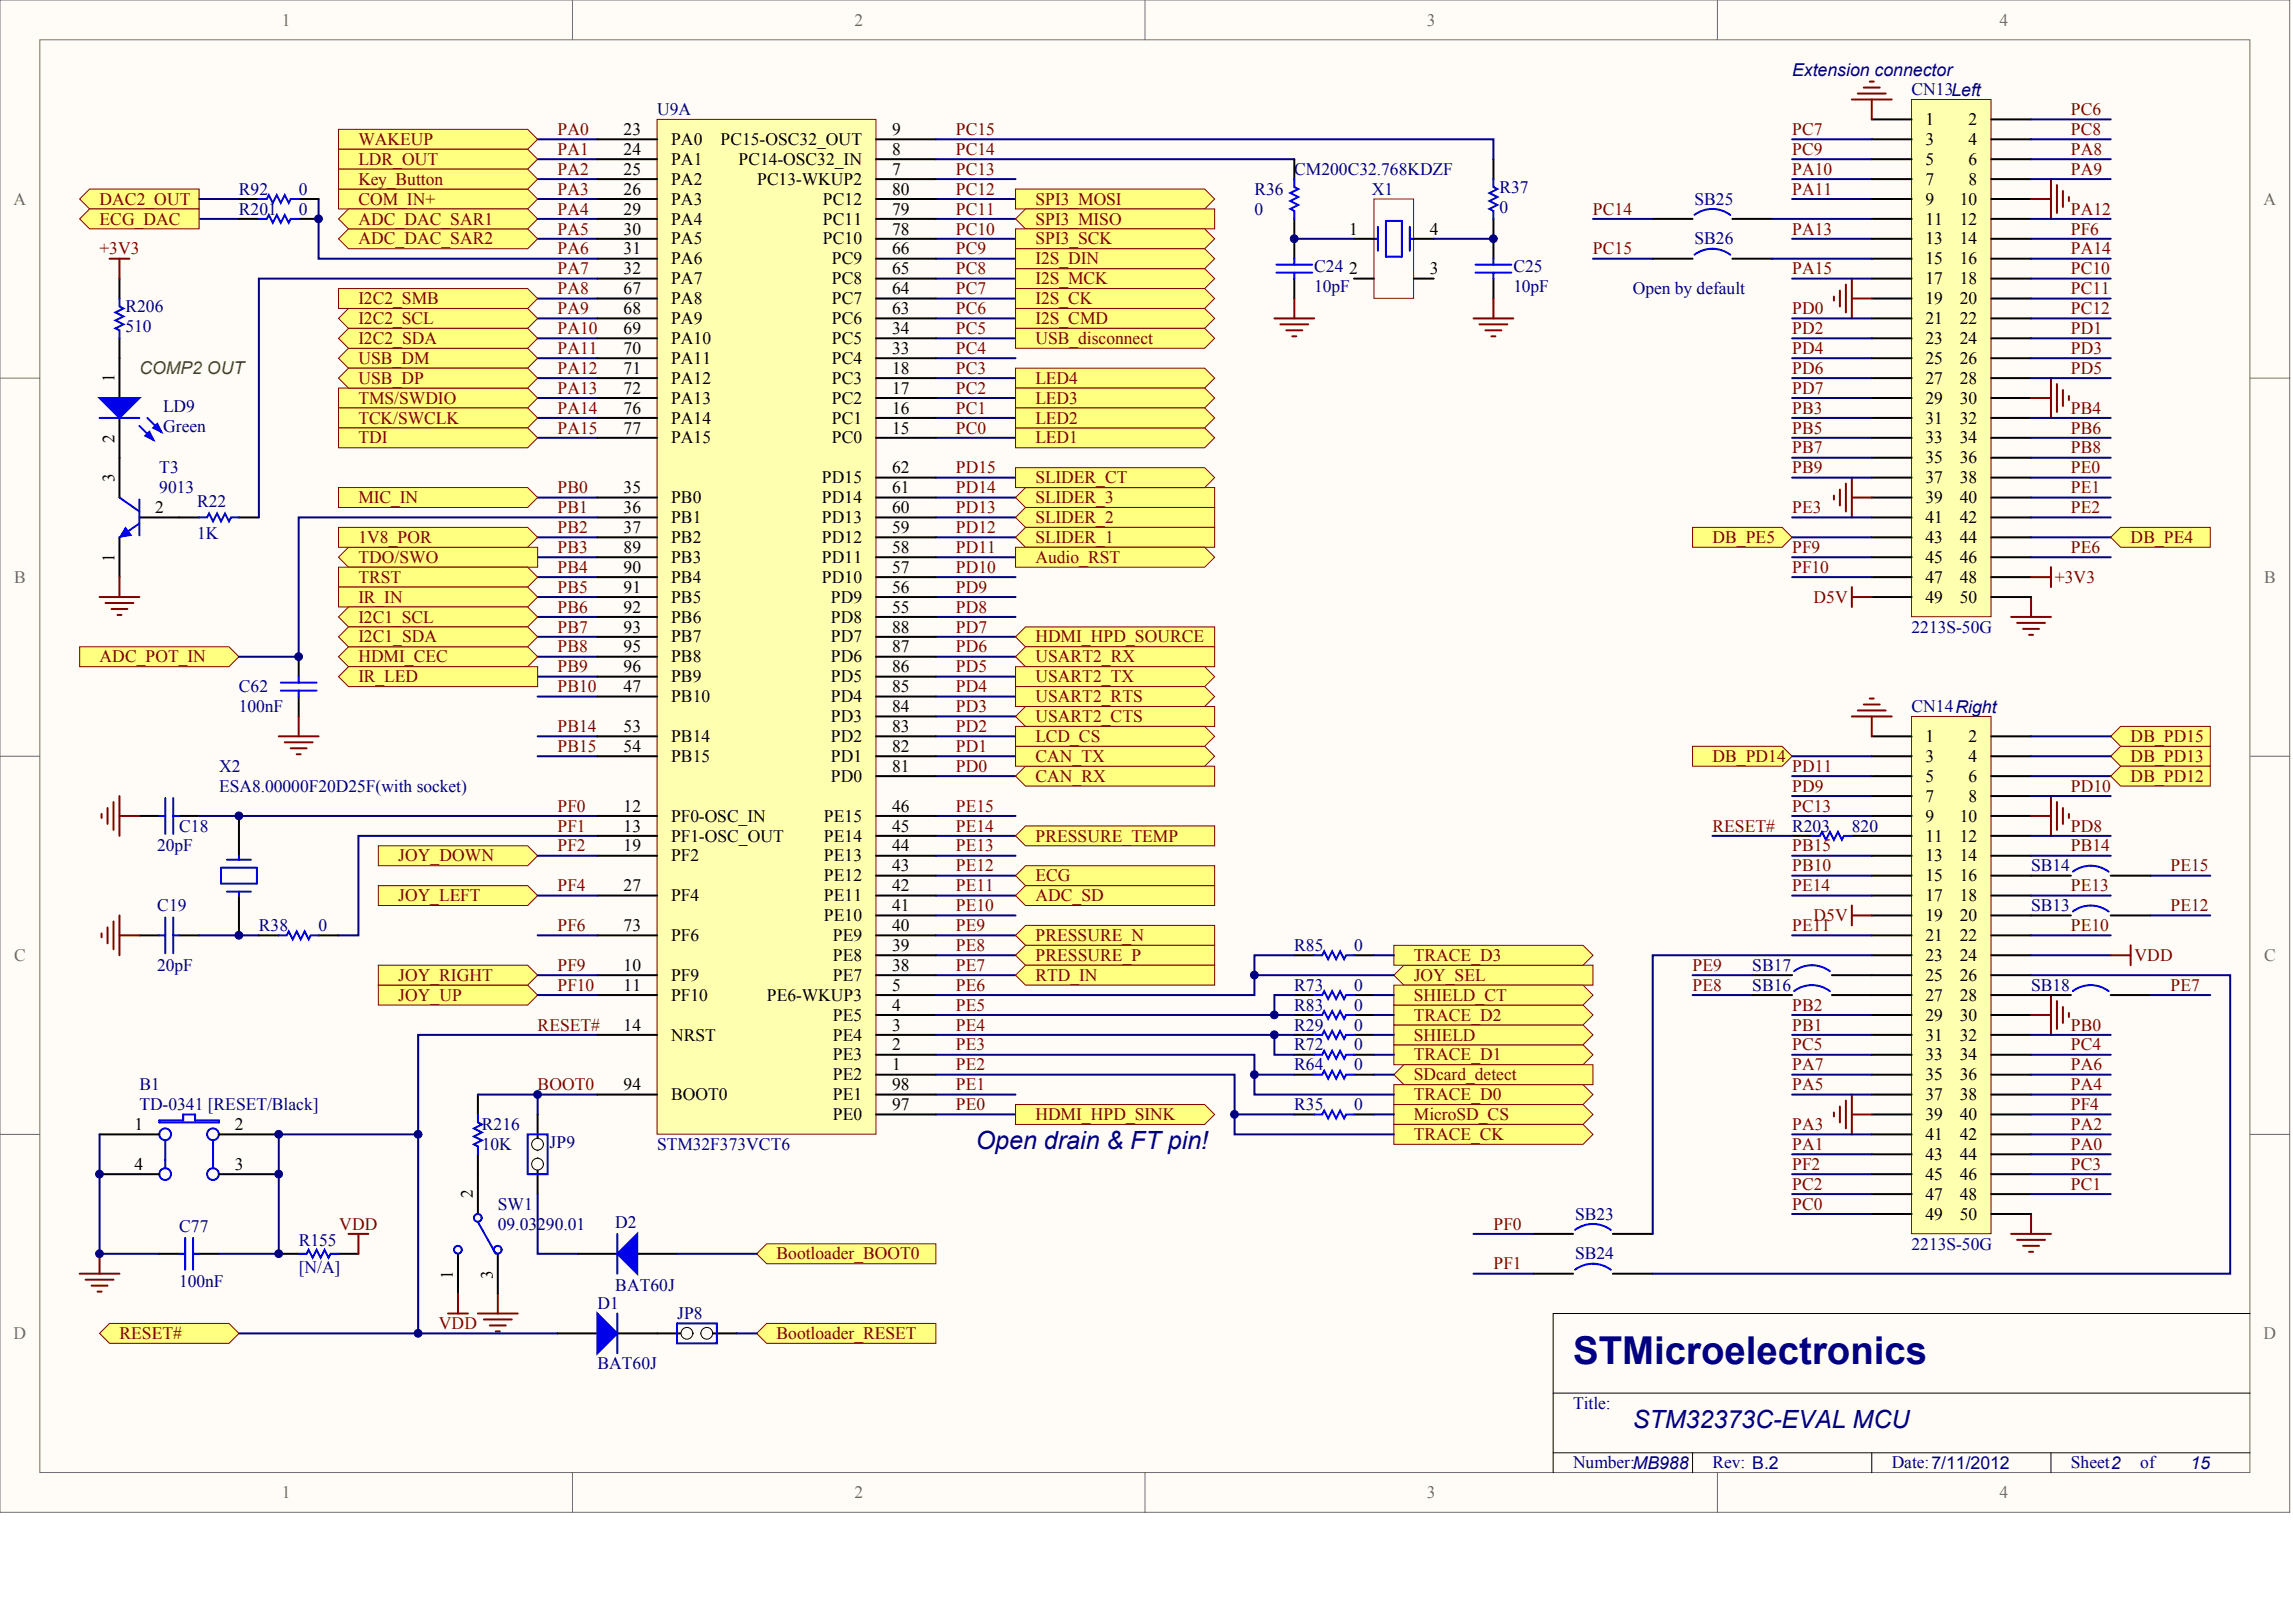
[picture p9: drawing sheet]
<svg xmlns="http://www.w3.org/2000/svg" width="840mm" height="594mm" viewBox="0 0 840 594" stroke-linecap="round" stroke-linejoin="round" font-family="sans-serif">
<defs><g id="words">
<text font-size="14.1" fill="#000080" x="576" y="499.3">STMicroelectronics</text>
<g font-size="9.2" fill="#000080">
<text x="357.3" y="420.6">Open drain &amp; FT pin!</text>
<text x="597.9" y="522.6">STM32373C-EVAL MCU</text>
</g>
<g font-size="6.5" fill="#000080">
<text x="656.2" y="27.7">Extension connector</text>
<text x="802" y="537.7">15</text>
</g>
<text font-size="6.5" fill="#00bf00" x="51" y="137">COMP2 OUT</text>
<g font-size="6.4" fill="#716f64">
<text x="103.2" y="9.3">1</text>
<text x="312.9" y="9.3">2</text>
<text x="522.5" y="9.3">3</text>
<text x="732.1" y="9.3">4</text>
<text x="5" y="74.9">A</text>
<text x="828.9" y="74.9">A</text>
<text x="5.2" y="213.3">B</text>
<text x="829.1" y="213.3">B</text>
<text x="5.2" y="351.7">C</text>
<text x="829.1" y="351.7">C</text>
<text x="5" y="490.1">D</text>
<text x="828.9" y="490.1">D</text>
<text x="103.2" y="548.4">1</text>
<text x="312.9" y="548.4">2</text>
<text x="522.5" y="548.4">3</text>
<text x="732.1" y="548.4">4</text>
</g>
<g font-size="6.4" fill="#000080">
<text x="699.9" y="34.8">CN13Left</text>
<text x="240.6" y="42.1">U9A</text>
<text x="473.9" y="64">CM200C32.768KDZF</text>
<text x="87.5" y="71.3">R92</text>
<text x="109.4" y="71.3">0</text>
<text x="459.3" y="71.3">R36</text>
<text x="502.4" y="71.3">X1</text>
<text x="549" y="70.5">R37</text>
<text x="549" y="77.8">0</text>
<text x="620.5" y="74.9">SB25</text>
<text x="87.5" y="78.6">R201</text>
<text x="109.4" y="78.6">0</text>
<text x="459.3" y="78.6">0</text>
<text x="620.5" y="89.5">SB26</text>
<text x="481.2" y="99.7">C24</text>
<text x="554.1" y="99.7">C25</text>
<text x="481.2" y="107">10pF</text>
<text x="554.1" y="107">10pF</text>
<text x="597.9" y="107.7">Open by default</text>
<text x="45.9" y="114.2">R206</text>
<text x="45.9" y="121.5">510</text>
<text x="59.8" y="150.7">LD9</text>
<text x="59.8" y="158">Green</text>
<text x="58.3" y="173.3">T3</text>
<text x="58.3" y="180.5">9013</text>
<text x="72.2" y="185.6">R22</text>
<text x="72.2" y="197.3">1K</text>
<text x="699.9" y="231.5">2213S-50G</text>
<text x="87.5" y="253.4">C62</text>
<text x="87.5" y="260.7">100nF</text>
<text x="699.9" y="260.7">CN14Right</text>
<text x="80.2" y="282.5">X2</text>
<text x="80.2" y="289.8">ESA8.00000F20D25F(with socket)</text>
<text x="65.6" y="304.4">C18</text>
<text x="656.2" y="304.4">R203</text>
<text x="678.1" y="304.4">820</text>
<text x="57.6" y="311.7">20pF</text>
<text x="743.7" y="319">SB14</text>
<text x="57.6" y="333.5">C19</text>
<text x="743.7" y="333.5">SB13</text>
<text x="94.8" y="340.8">R38</text>
<text x="116.7" y="340.8">0</text>
<text x="473.9" y="348.1">R85</text>
<text x="495.8" y="348.1">0</text>
<text x="57.6" y="355.4">20pF</text>
<text x="641.6" y="355.4">SB17</text>
<text x="473.9" y="362.7">R73</text>
<text x="495.8" y="362.7">0</text>
<text x="641.6" y="362.7">SB16</text>
<text x="743.7" y="362.7">SB18</text>
<text x="473.9" y="369.9">R83</text>
<text x="495.8" y="369.9">0</text>
<text x="473.9" y="377.2">R29</text>
<text x="495.8" y="377.2">0</text>
<text x="473.9" y="384.5">R72</text>
<text x="495.8" y="384.5">0</text>
<text x="473.9" y="391.8">R64</text>
<text x="495.8" y="391.8">0</text>
<text x="51" y="399.1">B1</text>
<text x="51" y="406.4">TD-0341 [RESET/Black]</text>
<text x="473.9" y="406.4">R35</text>
<text x="495.8" y="406.4">0</text>
<text x="176.4" y="413.7">R216</text>
<text x="176.4" y="420.9">10K</text>
<text x="201.2" y="420.2">JP9</text>
<text x="240.6" y="420.9">STM32F373VCT6</text>
<text x="182.3" y="442.8">SW1</text>
<text x="225.3" y="449.4">D2</text>
<text x="576.7" y="446.4">SB23</text>
<text x="65.6" y="450.8">C77</text>
<text x="109.4" y="455.9">R155</text>
<text x="182.3" y="450.1">09.03290.01</text>
<text x="576.7" y="461">SB24</text>
<text x="699.9" y="457.4">2213S-50G</text>
<text x="109.4" y="466.1">[N/A]</text>
<text x="65.6" y="471.2">100nF</text>
<text x="225.3" y="472.7">BAT60J</text>
<text x="218.7" y="479.2">D1</text>
<text x="247.9" y="482.9">JP8</text>
<text x="218.7" y="501.1">BAT60J</text>
<text x="576" y="515.6">Title:</text>
<text x="576" y="537.5">Number:MB988</text>
<text x="627" y="537.5">Rev: B.2</text>
<text x="692.7" y="537.5">Date:7/11/2012</text>
<text x="758.3" y="537.5">Sheet2</text>
<text x="783.7" y="537.5">of</text>
</g>
<g font-size="6.4">
<text x="705.1" y="45.8">1</text>
<text x="720.8" y="45.8">2</text>
<text x="228.4" y="49.4">23</text>
<text x="245.7" y="53.1">PA0</text>
<text x="263.9" y="53.1">PC15-OSC32_OUT</text>
<text x="326.6" y="49.4">9</text>
<text x="705.1" y="53.1">3</text>
<text x="720.8" y="53.1">4</text>
<text x="228.4" y="56.7">24</text>
<text x="326.6" y="56.7">8</text>
<text x="228.4" y="64">25</text>
<text x="245.7" y="60.3">PA1</text>
<text x="270.4" y="60.3">PC14-OSC32_IN</text>
<text x="326.6" y="64">7</text>
<text x="705.1" y="60.3">5</text>
<text x="720.8" y="60.3">6</text>
<text x="228.4" y="71.3">26</text>
<text x="245.7" y="67.6">PA2</text>
<text x="277.2" y="67.6">PC13-WKUP2</text>
<text x="326.6" y="71.3">80</text>
<text x="705.1" y="67.6">7</text>
<text x="720.8" y="67.6">8</text>
<text x="245.7" y="74.9">PA3</text>
<text x="301.3" y="74.9">PC12</text>
<text x="705.1" y="74.9">9</text>
<text x="717.6" y="74.9">10</text>
<text x="228.4" y="78.6">29</text>
<text x="245.7" y="82.2">PA4</text>
<text x="301.3" y="82.2">PC11</text>
<text x="326.6" y="78.6">79</text>
<text x="705.1" y="82.2">11</text>
<text x="717.6" y="82.2">12</text>
<text x="228.4" y="85.8">30</text>
<text x="245.7" y="89.5">PA5</text>
<text x="301.3" y="89.5">PC10</text>
<text x="326.6" y="85.8">78</text>
<text x="494" y="85.8">1</text>
<text x="523.5" y="85.8">4</text>
<text x="705.1" y="89.5">13</text>
<text x="717.6" y="89.5">14</text>
<text x="228.4" y="93.1">31</text>
<text x="326.6" y="93.1">66</text>
<text x="228.4" y="100.4">32</text>
<text x="245.7" y="96.8">PA6</text>
<text x="304.6" y="96.8">PC9</text>
<text x="326.6" y="100.4">65</text>
<text x="494" y="100.4">2</text>
<text x="523.5" y="100.4">3</text>
<text x="705.1" y="96.8">15</text>
<text x="717.6" y="96.8">16</text>
<text x="228.4" y="107.7">67</text>
<text x="245.7" y="104.1">PA7</text>
<text x="304.6" y="104.1">PC8</text>
<text x="326.6" y="107.7">64</text>
<text x="705.1" y="104.1">17</text>
<text x="717.6" y="104.1">18</text>
<text x="245.7" y="111.3">PA8</text>
<text x="304.6" y="111.3">PC7</text>
<text x="705.1" y="111.3">19</text>
<text x="717.6" y="111.3">20</text>
<text x="228.4" y="115">68</text>
<text x="245.7" y="118.6">PA9</text>
<text x="304.6" y="118.6">PC6</text>
<text x="326.6" y="115">63</text>
<text x="705.1" y="118.6">21</text>
<text x="717.6" y="118.6">22</text>
<text x="228.4" y="122.3">69</text>
<text x="245.7" y="125.9">PA10</text>
<text x="304.6" y="125.9">PC5</text>
<text x="326.6" y="122.3">34</text>
<text x="705.1" y="125.9">23</text>
<text x="717.6" y="125.9">24</text>
<text x="228.4" y="129.5">70</text>
<text x="326.6" y="129.5">33</text>
<text x="228.4" y="136.8">71</text>
<text x="245.7" y="133.2">PA11</text>
<text x="304.6" y="133.2">PC4</text>
<text x="326.6" y="136.8">18</text>
<text x="705.1" y="133.2">25</text>
<text x="717.6" y="133.2">26</text>
<text x="245.7" y="140.5">PA12</text>
<text x="304.6" y="140.5">PC3</text>
<text x="705.1" y="140.5">27</text>
<text x="717.6" y="140.5">28</text>
<text x="228.4" y="144.1">72</text>
<text x="245.7" y="147.8">PA13</text>
<text x="304.6" y="147.8">PC2</text>
<text x="326.6" y="144.1">17</text>
<text x="705.1" y="147.8">29</text>
<text x="717.6" y="147.8">30</text>
<text x="228.4" y="151.4">76</text>
<text x="245.7" y="155">PA14</text>
<text x="304.6" y="155">PC1</text>
<text x="326.6" y="151.4">16</text>
<text x="705.1" y="155">31</text>
<text x="717.6" y="155">32</text>
<text x="228.4" y="158.7">77</text>
<text x="326.6" y="158.7">15</text>
<text x="245.7" y="162.3">PA15</text>
<text x="304.6" y="162.3">PC0</text>
<text x="705.1" y="162.3">33</text>
<text x="717.6" y="162.3">34</text>
<text x="326.6" y="173.3">62</text>
<text x="705.1" y="169.6">35</text>
<text x="717.6" y="169.6">36</text>
<text x="301" y="176.9">PD15</text>
<text x="705.1" y="176.9">37</text>
<text x="717.6" y="176.9">38</text>
<text x="228.4" y="180.5">35</text>
<text x="245.7" y="184.2">PB0</text>
<text x="301" y="184.2">PD14</text>
<text x="326.6" y="180.5">61</text>
<text x="705.1" y="184.2">39</text>
<text x="717.6" y="184.2">40</text>
<text x="56.9" y="187.8">2</text>
<text x="228.4" y="187.8">36</text>
<text x="245.7" y="191.5">PB1</text>
<text x="301" y="191.5">PD13</text>
<text x="326.6" y="187.8">60</text>
<text x="705.1" y="191.5">41</text>
<text x="717.6" y="191.5">42</text>
<text x="228.4" y="195.1">37</text>
<text x="326.6" y="195.1">59</text>
<text x="228.4" y="202.4">89</text>
<text x="245.7" y="198.8">PB2</text>
<text x="301" y="198.8">PD12</text>
<text x="326.6" y="202.4">58</text>
<text x="705.1" y="198.8">43</text>
<text x="717.6" y="198.8">44</text>
<text x="228.4" y="209.7">90</text>
<text x="245.7" y="206">PB3</text>
<text x="301" y="206">PD11</text>
<text x="326.6" y="209.7">57</text>
<text x="705.1" y="206">45</text>
<text x="717.6" y="206">46</text>
<text x="245.7" y="213.3">PB4</text>
<text x="301" y="213.3">PD10</text>
<text x="705.1" y="213.3">47</text>
<text x="717.6" y="213.3">48</text>
<text x="228.4" y="217">91</text>
<text x="245.7" y="220.6">PB5</text>
<text x="304.2" y="220.6">PD9</text>
<text x="326.6" y="217">56</text>
<text x="705.1" y="220.6">49</text>
<text x="717.6" y="220.6">50</text>
<text x="228.4" y="224.3">92</text>
<text x="245.7" y="227.9">PB6</text>
<text x="304.2" y="227.9">PD8</text>
<text x="326.6" y="224.3">55</text>
<text x="228.4" y="231.5">93</text>
<text x="326.6" y="231.5">88</text>
<text x="228.4" y="238.8">95</text>
<text x="245.7" y="235.2">PB7</text>
<text x="304.2" y="235.2">PD7</text>
<text x="326.6" y="238.8">87</text>
<text x="245.7" y="242.5">PB8</text>
<text x="304.2" y="242.5">PD6</text>
<text x="228.4" y="246.1">96</text>
<text x="245.7" y="249.7">PB9</text>
<text x="304.2" y="249.7">PD5</text>
<text x="326.6" y="246.1">86</text>
<text x="228.4" y="253.4">47</text>
<text x="245.7" y="257">PB10</text>
<text x="304.2" y="257">PD4</text>
<text x="326.6" y="253.4">85</text>
<text x="326.6" y="260.7">84</text>
<text x="228.4" y="268">53</text>
<text x="304.2" y="264.3">PD3</text>
<text x="326.6" y="268">83</text>
<text x="228.4" y="275.2">54</text>
<text x="245.7" y="271.6">PB14</text>
<text x="304.2" y="271.6">PD2</text>
<text x="326.6" y="275.2">82</text>
<text x="705.1" y="271.6">1</text>
<text x="720.8" y="271.6">2</text>
<text x="245.7" y="278.9">PB15</text>
<text x="304.2" y="278.9">PD1</text>
<text x="705.1" y="278.9">3</text>
<text x="720.8" y="278.9">4</text>
<text x="304.2" y="286.2">PD0</text>
<text x="326.6" y="282.5">81</text>
<text x="705.1" y="286.2">5</text>
<text x="720.8" y="286.2">6</text>
<text x="705.1" y="293.5">7</text>
<text x="720.8" y="293.5">8</text>
<text x="228.4" y="297.1">12</text>
<text x="326.6" y="297.1">46</text>
<text x="228.4" y="304.4">13</text>
<text x="245.7" y="300.7">PF0-OSC_IN</text>
<text x="301.7" y="300.7">PE15</text>
<text x="326.6" y="304.4">45</text>
<text x="705.1" y="300.7">9</text>
<text x="717.6" y="300.7">10</text>
<text x="228.4" y="311.7">19</text>
<text x="245.7" y="308">PF1-OSC_OUT</text>
<text x="301.7" y="308">PE14</text>
<text x="326.6" y="311.7">44</text>
<text x="705.1" y="308">11</text>
<text x="717.6" y="308">12</text>
<text x="245.7" y="315.3">PF2</text>
<text x="301.7" y="315.3">PE13</text>
<text x="705.1" y="315.3">13</text>
<text x="717.6" y="315.3">14</text>
<text x="301.7" y="322.6">PE12</text>
<text x="326.6" y="319">43</text>
<text x="705.1" y="322.6">15</text>
<text x="717.6" y="322.6">16</text>
<text x="228.4" y="326.2">27</text>
<text x="245.7" y="329.9">PF4</text>
<text x="301.7" y="329.9">PE11</text>
<text x="326.6" y="326.2">42</text>
<text x="705.1" y="329.9">17</text>
<text x="717.6" y="329.9">18</text>
<text x="326.6" y="333.5">41</text>
<text x="228.4" y="340.8">73</text>
<text x="301.7" y="337.2">PE10</text>
<text x="326.6" y="340.8">40</text>
<text x="705.1" y="337.2">19</text>
<text x="717.6" y="337.2">20</text>
<text x="245.7" y="344.4">PF6</text>
<text x="304.9" y="344.4">PE9</text>
<text x="705.1" y="344.4">21</text>
<text x="717.6" y="344.4">22</text>
<text x="304.9" y="351.7">PE8</text>
<text x="326.6" y="348.1">39</text>
<text x="705.1" y="351.7">23</text>
<text x="717.6" y="351.7">24</text>
<text x="228.4" y="355.4">10</text>
<text x="245.7" y="359">PF9</text>
<text x="304.9" y="359">PE7</text>
<text x="326.6" y="355.4">38</text>
<text x="705.1" y="359">25</text>
<text x="717.6" y="359">26</text>
<text x="228.4" y="362.7">11</text>
<text x="326.6" y="362.7">5</text>
<text x="245.7" y="366.3">PF10</text>
<text x="280.8" y="366.3">PE6-WKUP3</text>
<text x="326.6" y="369.9">4</text>
<text x="705.1" y="366.3">27</text>
<text x="717.6" y="366.3">28</text>
<text x="228.4" y="377.2">14</text>
<text x="304.9" y="373.6">PE5</text>
<text x="326.6" y="377.2">3</text>
<text x="705.1" y="373.6">29</text>
<text x="717.6" y="373.6">30</text>
<text x="245.7" y="380.9">NRST</text>
<text x="304.9" y="380.9">PE4</text>
<text x="705.1" y="380.9">31</text>
<text x="717.6" y="380.9">32</text>
<text x="304.9" y="388.2">PE3</text>
<text x="326.6" y="384.5">2</text>
<text x="705.1" y="388.2">33</text>
<text x="717.6" y="388.2">34</text>
<text x="304.9" y="395.4">PE2</text>
<text x="326.6" y="391.8">1</text>
<text x="705.1" y="395.4">35</text>
<text x="717.6" y="395.4">36</text>
<text x="228.4" y="399.1">94</text>
<text x="326.6" y="399.1">98</text>
<text x="245.7" y="402.7">BOOT0</text>
<text x="304.9" y="402.7">PE1</text>
<text x="326.6" y="406.4">97</text>
<text x="705.1" y="402.7">37</text>
<text x="717.6" y="402.7">38</text>
<text x="49.3" y="413.7">1</text>
<text x="86" y="413.7">2</text>
<text x="304.9" y="410">PE0</text>
<text x="705.1" y="410">39</text>
<text x="717.6" y="410">40</text>
<text x="705.1" y="417.3">41</text>
<text x="717.6" y="417.3">42</text>
<text x="705.1" y="424.6">43</text>
<text x="717.6" y="424.6">44</text>
<text x="49.3" y="428.2">4</text>
<text x="86" y="428.2">3</text>
<text x="705.1" y="431.9">45</text>
<text x="717.6" y="431.9">46</text>
<text x="705.1" y="439.2">47</text>
<text x="717.6" y="439.2">48</text>
<text x="705.1" y="446.4">49</text>
<text x="717.6" y="446.4">50</text>
</g>
<g font-size="6.4" fill="#800000">
<text x="758.3" y="42.1">PC6</text>
<text x="131.2" y="53.1">WAKEUP</text>
<text x="204.2" y="49.4">PA0</text>
<text x="350" y="49.4">PC15</text>
<text x="656.2" y="49.4">PC7</text>
<text x="758.3" y="49.4">PC8</text>
<text x="204.2" y="56.7">PA1</text>
<text x="350" y="56.7">PC14</text>
<text x="656.2" y="56.7">PC9</text>
<text x="758.3" y="56.7">PA8</text>
<text x="131.2" y="60.3">LDR_OUT</text>
<text x="204.2" y="64">PA2</text>
<text x="350" y="64">PC13</text>
<text x="656.2" y="64">PA10</text>
<text x="758.3" y="64">PA9</text>
<text x="131.2" y="67.6">Key_Button</text>
<text x="204.2" y="71.3">PA3</text>
<text x="350" y="71.3">PC12</text>
<text x="656.2" y="71.3">PA11</text>
<text x="36.5" y="74.9">DAC2_OUT</text>
<text x="131.2" y="74.9">COM_IN+</text>
<text x="379.1" y="74.9">SPI3_MOSI</text>
<text x="36.5" y="82.2">ECG_DAC</text>
<text x="131.2" y="82.2">ADC_DAC_SAR1</text>
<text x="204.2" y="78.6">PA4</text>
<text x="350" y="78.6">PC11</text>
<text x="379.1" y="82.2">SPI3_MISO</text>
<text x="583.3" y="78.6">PC14</text>
<text x="758.3" y="78.6">PA12</text>
<text x="131.2" y="89.5">ADC_DAC_SAR2</text>
<text x="204.2" y="85.8">PA5</text>
<text x="350" y="85.8">PC10</text>
<text x="379.1" y="89.5">SPI3_SCK</text>
<text x="656.2" y="85.8">PA13</text>
<text x="758.3" y="85.8">PF6</text>
<text x="36.4" y="93.1">+3V3</text>
<text x="204.2" y="93.1">PA6</text>
<text x="350" y="93.1">PC9</text>
<text x="583.3" y="93.1">PC15</text>
<text x="758.3" y="93.1">PA14</text>
<text x="204.2" y="100.4">PA7</text>
<text x="350" y="100.4">PC8</text>
<text x="379.1" y="96.8">I2S_DIN</text>
<text x="656.2" y="100.4">PA15</text>
<text x="758.3" y="100.4">PC10</text>
<text x="204.2" y="107.7">PA8</text>
<text x="350" y="107.7">PC7</text>
<text x="379.1" y="104.1">I2S_MCK</text>
<text x="758.3" y="107.7">PC11</text>
<text x="131.2" y="111.3">I2C2_SMB</text>
<text x="379.1" y="111.3">I2S_CK</text>
<text x="131.2" y="118.6">I2C2_SCL</text>
<text x="204.2" y="115">PA9</text>
<text x="350" y="115">PC6</text>
<text x="379.1" y="118.6">I2S_CMD</text>
<text x="656.2" y="115">PD0</text>
<text x="758.3" y="115">PC12</text>
<text x="131.2" y="125.9">I2C2_SDA</text>
<text x="204.2" y="122.3">PA10</text>
<text x="350" y="122.3">PC5</text>
<text x="379.1" y="125.9">USB_disconnect</text>
<text x="656.2" y="122.3">PD2</text>
<text x="758.3" y="122.3">PD1</text>
<text x="204.2" y="129.5">PA11</text>
<text x="350" y="129.5">PC4</text>
<text x="656.2" y="129.5">PD4</text>
<text x="758.3" y="129.5">PD3</text>
<text x="131.2" y="133.2">USB_DM</text>
<text x="204.2" y="136.8">PA12</text>
<text x="350" y="136.8">PC3</text>
<text x="656.2" y="136.8">PD6</text>
<text x="758.3" y="136.8">PD5</text>
<text x="131.2" y="140.5">USB_DP</text>
<text x="379.1" y="140.5">LED4</text>
<text x="131.2" y="147.8">TMS/SWDIO</text>
<text x="204.2" y="144.1">PA13</text>
<text x="350" y="144.1">PC2</text>
<text x="379.1" y="147.8">LED3</text>
<text x="656.2" y="144.1">PD7</text>
<text x="131.2" y="155">TCK/SWCLK</text>
<text x="204.2" y="151.4">PA14</text>
<text x="350" y="151.4">PC1</text>
<text x="379.1" y="155">LED2</text>
<text x="656.2" y="151.4">PB3</text>
<text x="758.3" y="151.4">PB4</text>
<text x="204.2" y="158.7">PA15</text>
<text x="350" y="158.7">PC0</text>
<text x="656.2" y="158.7">PB5</text>
<text x="758.3" y="158.7">PB6</text>
<text x="131.2" y="162.3">TDI</text>
<text x="379.1" y="162.3">LED1</text>
<text x="656.2" y="166">PB7</text>
<text x="758.3" y="166">PB8</text>
<text x="350" y="173.3">PD15</text>
<text x="656.2" y="173.3">PB9</text>
<text x="758.3" y="173.3">PE0</text>
<text x="379.1" y="176.9">SLIDER_CT</text>
<text x="131.2" y="184.2">MIC_IN</text>
<text x="204.2" y="180.5">PB0</text>
<text x="350" y="180.5">PD14</text>
<text x="379.1" y="184.2">SLIDER_3</text>
<text x="758.3" y="180.5">PE1</text>
<text x="204.2" y="187.8">PB1</text>
<text x="350" y="187.8">PD13</text>
<text x="379.1" y="191.5">SLIDER_2</text>
<text x="656.2" y="187.8">PE3</text>
<text x="758.3" y="187.8">PE2</text>
<text x="204.2" y="195.1">PB2</text>
<text x="350" y="195.1">PD12</text>
<text x="131.2" y="198.8">1V8_POR</text>
<text x="204.2" y="202.4">PB3</text>
<text x="350" y="202.4">PD11</text>
<text x="379.1" y="198.8">SLIDER_1</text>
<text x="627" y="198.8">DB_PE5</text>
<text x="656.2" y="202.4">PF9</text>
<text x="758.3" y="202.4">PE6</text>
<text x="780.2" y="198.8">DB_PE4</text>
<text x="131.2" y="206">TDO/SWO</text>
<text x="204.2" y="209.7">PB4</text>
<text x="350" y="209.7">PD10</text>
<text x="379.1" y="206">Audio_RST</text>
<text x="656.2" y="209.7">PF10</text>
<text x="131.2" y="213.3">TRST</text>
<text x="752.4" y="213.3">+3V3</text>
<text x="131.2" y="220.6">IR_IN</text>
<text x="204.2" y="217">PB5</text>
<text x="350" y="217">PD9</text>
<text x="664.1" y="220.6">D5V</text>
<text x="131.2" y="227.9">I2C1_SCL</text>
<text x="204.2" y="224.3">PB6</text>
<text x="350" y="224.3">PD8</text>
<text x="204.2" y="231.5">PB7</text>
<text x="350" y="231.5">PD7</text>
<text x="131.2" y="235.2">I2C1_SDA</text>
<text x="204.2" y="238.8">PB8</text>
<text x="350" y="238.8">PD6</text>
<text x="379.1" y="235.2">HDMI_HPD_SOURCE</text>
<text x="36.5" y="242.5">ADC_POT_IN</text>
<text x="131.2" y="242.5">HDMI_CEC</text>
<text x="379.1" y="242.5">USART2_RX</text>
<text x="131.2" y="249.7">IR_LED</text>
<text x="204.2" y="246.1">PB9</text>
<text x="350" y="246.1">PD5</text>
<text x="379.1" y="249.7">USART2_TX</text>
<text x="204.2" y="253.4">PB10</text>
<text x="350" y="253.4">PD4</text>
<text x="379.1" y="257">USART2_RTS</text>
<text x="350" y="260.7">PD3</text>
<text x="204.2" y="268">PB14</text>
<text x="350" y="268">PD2</text>
<text x="379.1" y="264.3">USART2_CTS</text>
<text x="204.2" y="275.2">PB15</text>
<text x="350" y="275.2">PD1</text>
<text x="379.1" y="271.6">LCD_CS</text>
<text x="780.2" y="271.6">DB_PD15</text>
<text x="379.1" y="278.9">CAN_TX</text>
<text x="627" y="278.9">DB_PD14</text>
<text x="780.2" y="278.9">DB_PD13</text>
<text x="350" y="282.5">PD0</text>
<text x="379.1" y="286.2">CAN_RX</text>
<text x="656.2" y="282.5">PD11</text>
<text x="780.2" y="286.2">DB_PD12</text>
<text x="656.2" y="289.8">PD9</text>
<text x="758.3" y="289.8">PD10</text>
<text x="204.2" y="297.1">PF0</text>
<text x="350" y="297.1">PE15</text>
<text x="656.2" y="297.1">PC13</text>
<text x="204.2" y="304.4">PF1</text>
<text x="350" y="304.4">PE14</text>
<text x="627" y="304.4">RESET#</text>
<text x="758.3" y="304.4">PD8</text>
<text x="204.2" y="311.7">PF2</text>
<text x="350" y="311.7">PE13</text>
<text x="379.1" y="308">PRESSURE_TEMP</text>
<text x="656.2" y="311.7">PB15</text>
<text x="758.3" y="311.7">PB14</text>
<text x="145.8" y="315.3">JOY_DOWN</text>
<text x="350" y="319">PE12</text>
<text x="379.1" y="322.6">ECG</text>
<text x="656.2" y="319">PB10</text>
<text x="794.7" y="319">PE15</text>
<text x="145.8" y="329.9">JOY_LEFT</text>
<text x="204.2" y="326.2">PF4</text>
<text x="350" y="326.2">PE11</text>
<text x="379.1" y="329.9">ADC_SD</text>
<text x="656.2" y="326.2">PE14</text>
<text x="758.3" y="326.2">PE13</text>
<text x="350" y="333.5">PE10</text>
<text x="794.7" y="333.5">PE12</text>
<text x="204.2" y="340.8">PF6</text>
<text x="350" y="340.8">PE9</text>
<text x="656.2" y="340.8">PE11</text>
<text x="664.1" y="337.2">D5V</text>
<text x="758.3" y="340.8">PE10</text>
<text x="379.1" y="344.4">PRESSURE_N</text>
<text x="350" y="348.1">PE8</text>
<text x="379.1" y="351.7">PRESSURE_P</text>
<text x="517.7" y="351.7">TRACE_D3</text>
<text x="781.6" y="351.7">VDD</text>
<text x="145.8" y="359">JOY_RIGHT</text>
<text x="204.2" y="355.4">PF9</text>
<text x="350" y="355.4">PE7</text>
<text x="379.1" y="359">RTD_IN</text>
<text x="517.7" y="359">JOY_SEL</text>
<text x="619.7" y="355.4">PE9</text>
<text x="204.2" y="362.7">PF10</text>
<text x="350" y="362.7">PE6</text>
<text x="619.7" y="362.7">PE8</text>
<text x="794.7" y="362.7">PE7</text>
<text x="145.8" y="366.3">JOY_UP</text>
<text x="350" y="369.9">PE5</text>
<text x="517.7" y="366.3">SHIELD_CT</text>
<text x="656.2" y="369.9">PB2</text>
<text x="196.9" y="377.2">RESET#</text>
<text x="350" y="377.2">PE4</text>
<text x="517.7" y="373.6">TRACE_D2</text>
<text x="656.2" y="377.2">PB1</text>
<text x="758.3" y="377.2">PB0</text>
<text x="517.7" y="380.9">SHIELD</text>
<text x="350" y="384.5">PE3</text>
<text x="517.7" y="388.2">TRACE_D1</text>
<text x="656.2" y="384.5">PC5</text>
<text x="758.3" y="384.5">PC4</text>
<text x="350" y="391.8">PE2</text>
<text x="517.7" y="395.4">SDcard_detect</text>
<text x="656.2" y="391.8">PA7</text>
<text x="758.3" y="391.8">PA6</text>
<text x="196.9" y="399.1">BOOT0</text>
<text x="350" y="399.1">PE1</text>
<text x="656.2" y="399.1">PA5</text>
<text x="758.3" y="399.1">PA4</text>
<text x="350" y="406.4">PE0</text>
<text x="517.7" y="402.7">TRACE_D0</text>
<text x="758.3" y="406.4">PF4</text>
<text x="379.1" y="410">HDMI_HPD_SINK</text>
<text x="517.7" y="410">MicroSD_CS</text>
<text x="656.2" y="413.7">PA3</text>
<text x="758.3" y="413.7">PA2</text>
<text x="517.7" y="417.3">TRACE_CK</text>
<text x="656.2" y="420.9">PA1</text>
<text x="758.3" y="420.9">PA0</text>
<text x="656.2" y="428.2">PF2</text>
<text x="758.3" y="428.2">PC3</text>
<text x="656.2" y="435.5">PC2</text>
<text x="758.3" y="435.5">PC1</text>
<text x="656.2" y="442.8">PC0</text>
<text x="124.2" y="450.1">VDD</text>
<text x="546.8" y="450.1">PF0</text>
<text x="284.4" y="461">Bootloader_BOOT0</text>
<text x="546.8" y="464.6">PF1</text>
<text x="43.7" y="490.1">RESET#</text>
<text x="160.7" y="486.5">VDD</text>
<text x="284.4" y="490.1">Bootloader_RESET</text>
</g>
<g font-size="6.3">
<text x="41.9" y="139.9" transform="rotate(-90 41.9 139.9)">1</text>
<text x="41.9" y="162.1" transform="rotate(-90 41.9 162.1)">2</text>
<text x="41.9" y="176.3" transform="rotate(-90 41.9 176.3)">3</text>
<text x="41.9" y="205.8" transform="rotate(-90 41.9 205.8)">1</text>
<text x="173.1" y="438.5" transform="rotate(-90 173.1 438.5)">2</text>
<text x="165.8" y="468" transform="rotate(-90 165.8 468)">1</text>
<text x="180.4" y="468" transform="rotate(-90 180.4 468)">3</text>
</g>
</g></defs>
<g fill="#fffcf8" stroke="#716f64" stroke-width=".37">
<path d="M0 0h838.4v553.6h-838.4z"/>
<path d="M14.6 14.6h809.2v524.4h-809.2z"/>
</g>
<path d="M209.6 0v14.6M419.2 0v14.6M628.9 0v14.6M0 138.4h14.6M823.9 138.4h14.6M0 276.8h14.6M823.9 276.8h14.6M0 415.2h14.6M823.9 415.2h14.6M209.6 539.1v14.5M419.2 539.1v14.5M628.9 539.1v14.5" fill="none" stroke="#716f64" stroke-width=".37"/>
<path d="M823.9 480.8h-255.2v58.3M568.7 509.9h255.2M568.7 531.8h255.2M619.7 531.8v7.3M685.4 531.8v7.3M751 531.8v7.3" fill="none" stroke="#000" stroke-width=".37"/>
<g fill="none" stroke="#00f" stroke-width=".73">
<path d="M546.8 65.6v2.9l1.5 .7-2.9 1.5 2.9 1.4-2.9 1.5 2.9 1.4-2.9 1.5 1.4 .7v2.9M467.4 99.8h13.1M467.4 96.9h13.1M473.9 94.7v2.2M473.9 99.8v2.2M503.1 87.4h1.4M504.5 83v8.8M507.5 80.9h5.8v13.1h-5.8zM516.2 83v8.8M516.2 87.4h1.5M540.3 99.8h13.1M540.3 96.9h13.1"/>
<path d="M546.8 94.7v2.2M546.8 99.8v2.2M58.3 298.7h2.2M60.5 292.1v13.1M63.4 292.1v13.1M63.4 298.7h2.2M80.9 317.6h13.2v5.8h-13.2zM83.1 314.7h8.8M87.5 313.2v1.5M60.5 335.8v13.1M63.4 335.8v13.1M83.1 326.4h8.8"/>
<path d="M87.5 326.4v1.4M58.3 342.4h2.2M63.4 342.4h2.2M58.3 410.1h8.8v-2.2h4.4v2.2h8.7v.8h-21.9zM60.5 417.4v10.2M78 417.4v10.2M175 407.9v3l1.4 .7-2.9 1.4 2.9 1.5-2.9 1.5 2.9 1.4-2.9 1.5 1.5 .7v2.9M65.6 458.9h2.2M67.8 453.1v11.7M70.7 453.1v11.7M70.7 458.9h2.2M109.4 458.9h2.9l.7-1.4 1.5 2.9 1.4-2.9 1.5 2.9 1.4-2.9 1.5 2.9 .7-1.5h2.9"/>
<path d="M175 447.3l6.5 11.6"/>
<circle cx="60.5" cy="415.2" r="2.15"/>
<circle cx="78" cy="415.2" r="2.15"/>
<circle cx="60.5" cy="429.8" r="2.15"/>
<circle cx="78" cy="429.8" r="2.15"/>
<circle cx="167.7" cy="457.4" r="1.42"/>
<circle cx="175" cy="445.8" r="1.42"/>
<circle cx="182.2" cy="457.4" r="1.42"/>
</g>
<g fill="none" stroke="#000" stroke-width=".73">
<path d="M546.8 58.3v7.3M473.9 87.4v7.3M495.8 87.4h7.3M517.7 87.4h7.3M546.8 80.1v14.6M473.9 102v7.3M495.8 102h7.3M517.7 102h7.3M546.8 102v7.3M51 298.7h7.3M65.6 298.7h7.3M87.5 298.7v14.5"/>
<path d="M87.5 327.8v14.6M51 342.4h7.3M65.6 342.4h7.3M36.5 415.2h21.8M80.2 415.2h21.9M175 400.7v7.2M36.5 429.8h21.8M80.2 429.8h21.9M175 422.5v21.9M58.3 458.9h7.3M72.9 458.9h7.3M102.1 458.9h7.3"/>
<path d="M123.9 458.9h7.3M167.7 458.9v14.6M182.3 458.9v14.6"/>
</g>
<g fill="none" stroke="#800000" stroke-width=".73">
<path d="M466.6 116.6h14.6M468.8 118.7h10.2M473.9 109.3v7.3M539.5 116.6h14.6M541.7 118.7h10.2M546.8 109.3v7.3M471 120.9h5.8M473.2 123.1h1.5M543.9 120.9h5.9M546.1 123.1h1.5M37.2 297.9v1.5M39.4 295.8v5.8"/>
<path d="M41.6 293.6v10.2M43.7 291.4v14.6M43.7 298.7h7.3M39.4 339.5v5.8M41.6 337.3v10.2M43.7 335.1v14.6M37.2 341.7v1.4M43.7 342.4h7.3M36.5 458.9v7.3M29.2 466.2h14.5M31.4 468.4h10.2M33.5 470.6h5.9"/>
<path d="M35.7 472.8h1.5M182.3 473.5v7.3M175 480.8h14.6M177.2 483h10.2M179.4 485.2h5.8M181.5 487.3h1.5"/>
</g>
<g fill="none" stroke="#000080" stroke-width=".73">
<path d="M196.9 51h21.8M196.9 58.3h21.8M196.9 72.8h21.8M196.9 65.6h21.8M342.7 72.8h29.1M196.9 87.4h21.8M342.7 87.4h29.1M342.7 80.1h29.1M342.7 94.7h29.1M525 87.4h21.8M196.9 116.6h21.8M196.9 109.3h21.8"/>
<path d="M342.7 116.6h29.1M342.7 109.3h29.1M342.7 102h29.1M196.9 131.1h21.8M196.9 138.4h21.8M196.9 123.8h21.8M342.7 131.1h29.1M342.7 138.4h29.1M342.7 123.8h29.1M196.9 153h21.8M196.9 145.7h21.8M342.7 153h29.1"/>
<path d="M342.7 145.7h29.1M196.9 160.3h21.8M342.7 160.3h29.1M342.7 174.8h29.1M196.9 182.1h21.8M342.7 196.7h29.1M342.7 189.4h29.1M342.7 182.1h29.1M196.9 218.5h21.8M196.9 211.3h21.8M196.9 204h21.8M342.7 218.5h29.1"/>
<path d="M342.7 211.3h29.1M342.7 204h29.1M196.9 225.8h21.8M196.9 233.1h21.8M342.7 225.8h29.1M342.7 233.1h29.1M196.9 240.4h21.8M196.9 247.7h21.8M196.9 255h21.8M342.7 240.4h29.1M342.7 247.7h29.1M342.7 255h29.1"/>
<path d="M196.9 276.8h21.8M196.9 269.5h21.8M342.7 276.8h29.1M342.7 262.2h29.1M342.7 269.5h29.1M72.9 298.7h145.8M342.7 298.7h29.1M342.7 284.1h29.1M218.7 306h-87.5v36.4h-7.3M342.7 327.8h29.1M342.7 320.5h29.1M342.7 349.7h29.1"/>
<path d="M342.7 342.4h29.1M342.7 356.9h29.1M175 400.7h43.7M342.7 407.9h29.1M342.7 400.7h29.1"/>
</g>
<path d="M503.1 72.8h14.5v36.4h-14.5z" fill="none" stroke="#800000" stroke-width=".37"/>
<g fill="#ffff80" stroke="#800000" stroke-width=".37">
<path d="M123.9 47.3h69.3l3.7 3.7-3.7 3.6h-69.3z" fill-rule="evenodd"/>
<path d="M371.8 233.1l3.7-3.6h69.3v7.3h-69.3z" fill-rule="evenodd"/>
<path d="M371.8 182.1l3.7-3.6h69.3v7.3h-69.3z" fill-rule="evenodd"/>
<path d="M123.9 87.4l3.7-3.6h65.6l3.7 3.6-3.7 3.7h-65.6z" fill-rule="evenodd"/>
<path d="M123.9 131.1l3.7-3.6h65.6l3.7 3.6-3.7 3.7h-65.6z" fill-rule="evenodd"/>
<path d="M123.9 116.6l3.7-3.7h65.6l3.7 3.7-3.7 3.6h-65.6z" fill-rule="evenodd"/>
<path d="M123.9 123.8l3.7-3.6h65.6l3.7 3.6-3.7 3.7h-65.6z" fill-rule="evenodd"/>
<path d="M123.9 142h69.3l3.7 3.7-3.7 3.6h-69.3z" fill-rule="evenodd"/>
<path d="M123.9 149.3h69.3l3.7 3.7-3.7 3.6h-69.3z" fill-rule="evenodd"/>
<path d="M123.9 156.6h69.3l3.7 3.7-3.7 3.6h-69.3z" fill-rule="evenodd"/>
<path d="M123.9 178.5h69.3l3.7 3.6-3.7 3.7h-69.3z" fill-rule="evenodd"/>
<path d="M123.9 69.2h69.3l3.7 3.6-3.7 3.7h-69.3z" fill-rule="evenodd"/>
<path d="M123.9 204l3.7-3.7h69.3v7.3h-69.3z" fill-rule="evenodd"/>
<path d="M123.9 207.6h69.3l3.7 3.7-3.7 3.6h-69.3z" fill-rule="evenodd"/>
<path d="M123.9 214.9h69.3l3.7 3.6-3.7 3.7h-69.3z" fill-rule="evenodd"/>
<path d="M123.9 240.4l3.7-3.6h65.6l3.7 3.6-3.7 3.6h-65.6z" fill-rule="evenodd"/>
<path d="M123.9 247.7l3.7-3.7h69.3v7.3h-69.3z" fill-rule="evenodd"/>
</g>
<path d="M196.9 196.7h21.8" fill="none" stroke="#000080" stroke-width=".73"/>
<path d="M36.5 488.1l3.6-3.7h43.7l3.7 3.7-3.7 3.6h-43.7z" fill-rule="evenodd" fill="#ffff80" stroke="#800000" stroke-width=".37"/>
<path d="M153.1 415.2v72.9h-65.6" fill="none" stroke="#000080" stroke-width=".73"/>
<g fill="#ffff80" stroke="#800000" stroke-width=".37">
<path d="M123.9 54.6h69.3l3.7 3.7-3.7 3.6h-69.3z" fill-rule="evenodd"/>
<path d="M371.8 189.4l3.7-3.6h69.3v7.2h-69.3z" fill-rule="evenodd"/>
<path d="M371.8 196.7l3.7-3.7h69.3v7.3h-69.3z" fill-rule="evenodd"/>
<path d="M371.8 240.4l3.7-3.6h69.3v7.2h-69.3z" fill-rule="evenodd"/>
<path d="M371.8 244h69.3l3.7 3.7-3.7 3.6h-69.3z" fill-rule="evenodd"/>
<path d="M371.8 251.3h69.3l3.7 3.7-3.7 3.6h-69.3z" fill-rule="evenodd"/>
<path d="M371.8 262.2l3.7-3.6h69.3v7.3h-69.3z" fill-rule="evenodd"/>
<path d="M371.8 320.5l3.7-3.6h69.3v7.3h-69.3z" fill-rule="evenodd"/>
<path d="M371.8 327.8l3.7-3.6h69.3v7.3h-69.3z" fill-rule="evenodd"/>
<path d="M371.8 342.4l3.7-3.7h69.3v7.3h-69.3z" fill-rule="evenodd"/>
<path d="M371.8 349.7l3.7-3.7h69.3v7.3h-69.3z" fill-rule="evenodd"/>
<path d="M371.8 69.2h69.3l3.7 3.6-3.7 3.7h-69.3z" fill-rule="evenodd"/>
<path d="M371.8 80.1l3.7-3.6h69.3v7.3h-69.3z" fill-rule="evenodd"/>
<path d="M371.8 83.8h69.3l3.7 3.6-3.7 3.7h-69.3z" fill-rule="evenodd"/>
<path d="M371.8 134.8h69.3l3.7 3.6-3.7 3.6h-69.3z" fill-rule="evenodd"/>
<path d="M371.8 142h69.3l3.7 3.7-3.7 3.6h-69.3z" fill-rule="evenodd"/>
<path d="M371.8 156.6h69.3l3.7 3.7-3.7 3.6h-69.3z" fill-rule="evenodd"/>
<path d="M371.8 98.3h69.3l3.7 3.7-3.7 3.6h-69.3z" fill-rule="evenodd"/>
<path d="M371.8 105.6h69.3l3.7 3.7-3.7 3.6h-69.3z" fill-rule="evenodd"/>
<path d="M371.8 112.9h69.3l3.7 3.7-3.7 3.6h-69.3z" fill-rule="evenodd"/>
<path d="M371.8 149.3h69.3l3.7 3.7-3.7 3.6h-69.3z" fill-rule="evenodd"/>
</g>
<path d="M656.2 65.6h29.2M656.2 72.8h29.2M656.2 87.4h29.2" fill="none" stroke="#000080" stroke-width=".73"/>
<path d="M743.7 218.5v7.3M736.4 225.8h14.6M738.6 228h10.2M740.8 230.2h5.8M743 232.4h1.4M736.4 451.7h14.6M738.6 453.8h10.2M740.8 456h5.8M743 458.2h1.4M743.7 444.4v7.3" fill="none" stroke="#800000" stroke-width=".73"/>
<path d="M656.2 306h7.3M678.1 306h7.3" fill="none" stroke="#000" stroke-width=".73"/>
<path d="M663.5 306h2.9l.7-1.5 1.5 2.9 1.5-2.9 1.4 2.9 1.5-2.9 1.4 2.9 .8-1.4h2.9" fill="none" stroke="#00f" stroke-width=".73"/>
<path d="M699.9 36.4h29.1v189.4h-29.1z" fill="#ffffb0" stroke="#800000" stroke-width=".37"/>
<g fill="none" stroke="#000" stroke-width=".73">
<path d="M685.4 43.7h14.5M685.4 51h14.5M685.4 58.3h14.5M729.1 43.7h14.6M729.1 51h14.6M729.1 58.3h14.6M685.4 65.6h14.5M685.4 72.8h14.5M729.1 65.6h14.6M729.1 72.8h14.6M685.4 80.1h14.5M685.4 87.4h14.5"/>
<path d="M685.4 94.7h14.5M729.1 80.1h14.6M729.1 87.4h14.6M729.1 94.7h14.6M685.4 102h14.5M685.4 109.3h14.5M685.4 116.6h14.5M729.1 102h14.6M729.1 109.3h14.6M729.1 116.6h14.6M685.4 123.8h14.5M685.4 131.1h14.5"/>
<path d="M685.4 138.4h14.5M729.1 123.8h14.6M729.1 131.1h14.6M729.1 138.4h14.6M685.4 145.7h14.5M685.4 153h14.5M729.1 145.7h14.6M729.1 153h14.6M685.4 160.3h14.5M685.4 167.5h14.5M685.4 174.8h14.5M729.1 160.3h14.6"/>
<path d="M729.1 167.5h14.6M729.1 174.8h14.6M685.4 182.1h14.5M685.4 189.4h14.5M685.4 196.7h14.5M729.1 182.1h14.6M729.1 189.4h14.6M729.1 196.7h14.6M685.4 204h14.5M685.4 211.3h14.5M685.4 218.5h14.5M729.1 204h14.6"/>
<path d="M729.1 211.3h14.6M729.1 218.5h14.6"/>
</g>
<path d="M699.9 262.2h29.1v189.4h-29.1z" fill="#ffffb0" stroke="#800000" stroke-width=".37"/>
<g fill="none" stroke="#000" stroke-width=".73">
<path d="M685.4 269.5h14.5M685.4 276.8h14.5M729.1 269.5h14.6M729.1 276.8h14.6M685.4 284.1h14.5M685.4 291.4h14.5M685.4 298.7h14.5M729.1 284.1h14.6M729.1 291.4h14.6M729.1 298.7h14.6M685.4 306h14.5M685.4 313.2h14.5"/>
<path d="M729.1 306h14.6M729.1 313.2h14.6M685.4 320.5h14.5M685.4 327.8h14.5M685.4 335.1h14.5M729.1 320.5h14.6M729.1 327.8h14.6M729.1 335.1h14.6M685.4 342.4h14.5M685.4 349.7h14.5M685.4 356.9h14.5M729.1 342.4h14.6"/>
<path d="M729.1 349.7h14.6M729.1 356.9h14.6M685.4 364.2h14.5M685.4 371.5h14.5M685.4 378.8h14.5M729.1 364.2h14.6M729.1 371.5h14.6M729.1 378.8h14.6M685.4 386.1h14.5M685.4 393.4h14.5M729.1 386.1h14.6M729.1 393.4h14.6"/>
<path d="M685.4 400.7h14.5M685.4 407.9h14.5M685.4 415.2h14.5M729.1 400.7h14.6M729.1 407.9h14.6M729.1 415.2h14.6M685.4 422.5h14.5M685.4 429.8h14.5M685.4 437.1h14.5M729.1 422.5h14.6M729.1 429.8h14.6M729.1 437.1h14.6"/>
<path d="M685.4 444.4h14.5M729.1 444.4h14.6"/>
</g>
<g fill="none" stroke="#800000" stroke-width=".73">
<path d="M678.1 36.4h14.6M680.3 34.2h10.2M682.5 32h5.8M684.6 29.9h1.5M685.4 36.4v7.3M743.7 72.8h7.3M751 65.6v14.5M753.2 67.7v10.2M755.4 69.9v5.9M757.5 72.1v1.5M671.5 108.5v1.5M673.7 106.4v5.8"/>
<path d="M675.9 104.2v10.2M678.1 102v14.6M678.1 109.3h7.3M751 138.4v14.6M743.7 145.7h7.3M753.2 140.6v10.2M755.4 142.8v5.8M757.5 145v1.4M673.7 179.2v5.8M675.9 177v10.2M678.1 174.8v14.6M671.5 181.4v1.4"/>
<path d="M678.1 182.1h7.3M678.1 214.9v7.3M678.1 218.5h7.3M743.7 211.3h7.3M751 207.6v7.3M682.5 257.9h5.8M684.6 255.7h1.5M678.1 262.2h14.6M680.3 260.1h10.2M685.4 262.2v7.3M743.7 298.7h7.3M751 291.4v14.6"/>
<path d="M753.2 293.6v10.2M755.4 295.8v5.8M757.5 297.9v1.5M678.1 331.5v7.2M678.1 335.1h7.3M743.7 371.5h7.3M751 364.2v14.6M753.2 366.4v10.2M755.4 368.6v5.8M757.5 370.8v1.4M671.5 407.2v1.5M673.7 405v5.9"/>
<path d="M675.9 402.8v10.2M678.1 400.7v14.5M678.1 407.9h7.3"/>
</g>
<g fill="none" stroke="#000080" stroke-width=".73">
<path d="M656.2 51h29.2M656.2 58.3h29.2M743.7 51h29.2M743.7 58.3h29.2M743.7 43.7h29.2M743.7 65.6h29.2M743.7 94.7h29.2M743.7 80.1h29.2M743.7 87.4h29.2M656.2 116.6h29.2M656.2 102h29.2M743.7 116.6h29.2"/>
<path d="M743.7 102h29.2M743.7 109.3h29.2M656.2 131.1h29.2M656.2 138.4h29.2M656.2 123.8h29.2M743.7 131.1h29.2M743.7 138.4h29.2M743.7 123.8h29.2M656.2 145.7h29.2M656.2 160.3h29.2M656.2 167.5h29.2M656.2 174.8h29.2"/>
<path d="M743.7 160.3h29.2M743.7 167.5h29.2M743.7 174.8h29.2M656.2 189.4h29.2M656.2 196.7h29.2M743.7 189.4h29.2M743.7 196.7h29.2M743.7 182.1h29.2M656.2 204h29.2M656.2 211.3h29.2M743.7 204h29.2M656.2 298.7h29.2"/>
<path d="M743.7 284.1h29.2M743.7 291.4h29.2M627 306h29.2M656.2 313.2h29.2M743.7 306h29.2M743.7 313.2h29.2M656.2 327.8h29.2M656.2 320.5h29.2M743.7 327.8h29.2M787.4 320.5h21.9M787.4 335.1h21.9M656.2 342.4h29.2"/>
<path d="M743.7 342.4h29.2M743.7 349.7h29.2M656.2 378.8h29.2M656.2 371.5h29.2M743.7 378.8h29.2M656.2 393.4h29.2M656.2 386.1h29.2M743.7 393.4h29.2M743.7 386.1h29.2M656.2 400.7h29.2M656.2 415.2h29.2M743.7 400.7h29.2"/>
<path d="M743.7 407.9h29.2M743.7 415.2h29.2M656.2 429.8h29.2M656.2 437.1h29.2M656.2 422.5h29.2M743.7 429.8h29.2M743.7 437.1h29.2M743.7 422.5h29.2M656.2 444.4h29.2"/>
</g>
<g fill="#ffff80" stroke="#800000" stroke-width=".37">
<path d="M277.1 458.9l3.6-3.6h62v7.3h-62z" fill-rule="evenodd"/>
<path d="M277.1 488.1l3.6-3.7h62v7.3h-62z" fill-rule="evenodd"/>
</g>
<path d="M240.6 488.1h13.1" fill="none" stroke="#000" stroke-width=".73"/>
<circle cx="251.5" cy="488" r="2.15" fill="#fffcf8" stroke="#000" stroke-width=".37"/>
<path d="M256.6 488.1h13.2" fill="none" stroke="#000" stroke-width=".73"/>
<circle cx="258.8" cy="488" r="2.15" fill="#fffcf8" stroke="#000" stroke-width=".37"/>
<path d="M226 451.7v14.5M247.9 484.4h14.6v7.3h-14.6z" fill="none" stroke="#00f" stroke-width=".73"/>
<path d="M196.9 424v13.1M211.4 458.9h14.6M233.3 458.9h14.6" fill="none" stroke="#000" stroke-width=".73"/>
<path d="M226 458.9l7.3-7.2v14.5z" fill="#00f" stroke="#00f" stroke-width=".73"/>
<circle cx="196.8" cy="426.1" r="2.15" fill="#fffcf8" stroke="#000" stroke-width=".37"/>
<path d="M196.9 407.9v13.2" fill="none" stroke="#000" stroke-width=".73"/>
<circle cx="196.8" cy="418.8" r="2.15" fill="#fffcf8" stroke="#000" stroke-width=".37"/>
<path d="M193.2 415.2h7.3v14.6h-7.3zM226 480.8v14.6" fill="none" stroke="#00f" stroke-width=".73"/>
<path d="M72.9 342.4h21.9M196.9 400.7v7.2M153.1 488.1h51.1M269.8 488.1h7.3" fill="none" stroke="#000080" stroke-width=".73"/>
<path d="M204.2 488.1h14.5M226 488.1h14.6" fill="none" stroke="#000" stroke-width=".73"/>
<path d="M218.7 480.8l7.3 7.3-7.3 7.3z" fill="#00f" stroke="#00f" stroke-width=".73"/>
<path d="M123.9 80.1l3.7-3.6h65.6l3.7 3.6-3.7 3.7h-65.6z" fill-rule="evenodd" fill="#ffff80" stroke="#800000" stroke-width=".37"/>
<path d="M196.9 80.1h21.8" fill="none" stroke="#000080" stroke-width=".73"/>
<path d="M371.8 91.1h69.3l3.7 3.6-3.7 3.6h-69.3z" fill-rule="evenodd" fill="#ffff80" stroke="#800000" stroke-width=".37"/>
<path d="M342.7 65.6h29.1M583.3 80.1h21.9M583.3 94.7h21.9M342.7 306h29.1M218.7 378.8h-65.6v36.4h-51v43.7h-21.9M36.5 415.2v43.7h21.8" fill="none" stroke="#000080" stroke-width=".73"/>
<path d="M605.2 80.1h14.5M605.2 94.7h14.5M634.3 80.1h14.6M634.3 94.7h14.6" fill="none" stroke="#000" stroke-width=".73"/>
<path d="M620.5 78.7a10.9 10.9 0 0 1 13.1 0M620.5 93.2a10.9 10.9 0 0 1 13.1 .1" fill="none" stroke="#00f" stroke-width=".73"/>
<path d="M240.6 43.7h80.1v371.5h-80.1z" fill="#ffffb0" stroke="#800000" stroke-width=".37"/>
<g fill="none" stroke="#000" stroke-width=".73">
<path d="M218.7 51h21.9M218.7 58.3h21.9M320.8 51h21.9M320.8 58.3h21.9M218.7 65.6h21.9M218.7 72.8h21.9M320.8 65.6h21.9M320.8 72.8h21.9M218.7 80.1h21.9M218.7 87.4h21.9M218.7 94.7h21.9M320.8 80.1h21.9"/>
<path d="M320.8 87.4h21.9M320.8 94.7h21.9M218.7 102h21.9M218.7 109.3h21.9M218.7 116.6h21.9M320.8 102h21.9M320.8 109.3h21.9M320.8 116.6h21.9M218.7 123.8h21.9M218.7 131.1h21.9M218.7 138.4h21.9M320.8 123.8h21.9"/>
<path d="M320.8 131.1h21.9M320.8 138.4h21.9M218.7 145.7h21.9M218.7 153h21.9M320.8 145.7h21.9M320.8 153h21.9M218.7 160.3h21.9M320.8 160.3h21.9M320.8 174.8h21.9M218.7 182.1h21.9M218.7 189.4h21.9M218.7 196.7h21.9"/>
<path d="M320.8 182.1h21.9M320.8 189.4h21.9M320.8 196.7h21.9M218.7 204h21.9M218.7 211.3h21.9M218.7 218.5h21.9M320.8 204h21.9M320.8 211.3h21.9M320.8 218.5h21.9M218.7 225.8h21.9M218.7 233.1h21.9M320.8 225.8h21.9"/>
<path d="M320.8 233.1h21.9M218.7 255h21.9M218.7 240.4h21.9M218.7 247.7h21.9M320.8 255h21.9M320.8 240.4h21.9M320.8 247.7h21.9M218.7 269.5h21.9M218.7 276.8h21.9M320.8 269.5h21.9M320.8 276.8h21.9M320.8 262.2h21.9"/>
<path d="M218.7 298.7h21.9M320.8 298.7h21.9M320.8 284.1h21.9M218.7 306h21.9M218.7 313.2h21.9M320.8 306h21.9M320.8 313.2h21.9M218.7 327.8h21.9M320.8 335.1h21.9M320.8 327.8h21.9M320.8 320.5h21.9M218.7 342.4h21.9"/>
<path d="M218.7 356.9h21.9M320.8 342.4h21.9M320.8 356.9h21.9M320.8 349.7h21.9M218.7 378.8h21.9M218.7 364.2h21.9M320.8 378.8h21.9M320.8 371.5h21.9M320.8 364.2h21.9M320.8 393.4h21.9M320.8 386.1h21.9M218.7 400.7h21.9"/>
<path d="M320.8 400.7h21.9M320.8 407.9h21.9"/>
</g>
<g fill="#ffff80" stroke="#800000" stroke-width=".37">
<path d="M123.9 105.6h69.3l3.7 3.7-3.7 3.6h-69.3z" fill-rule="evenodd"/>
<path d="M123.9 138.4l3.7-3.6h65.6l3.7 3.6-3.7 3.6h-65.6z" fill-rule="evenodd"/>
</g>
<path d="M342.7 51h204.1v7.3M473.9 87.4h21.9" fill="none" stroke="#000080" stroke-width=".73"/>
<g fill="#ffff80" stroke="#800000" stroke-width=".37">
<path d="M371.8 284.1l3.7-3.6h69.3v7.2h-69.3z" fill-rule="evenodd"/>
<path d="M371.8 273.2h69.3l3.7 3.6-3.7 3.7h-69.3z" fill-rule="evenodd"/>
<path d="M371.8 171.2h69.3l3.7 3.6-3.7 3.7h-69.3z" fill-rule="evenodd"/>
<path d="M510.4 404.3h69.2l3.7 3.6-3.7 3.7h-69.2z" fill-rule="evenodd"/>
<path d="M510.4 397h69.2l3.7 3.7-3.7 3.6h-69.2z" fill-rule="evenodd"/>
<path d="M510.4 382.4h69.2l3.7 3.7-3.7 3.6h-69.2z" fill-rule="evenodd"/>
<path d="M123.9 61.9h69.3l3.7 3.7-3.7 3.6h-69.3z" fill-rule="evenodd"/>
<path d="M510.4 356.9l3.6-3.6h69.3v7.3h-69.3z" fill-rule="evenodd"/>
<path d="M371.8 356.9l3.7-3.6h69.3v7.3h-69.3z" fill-rule="evenodd"/>
<path d="M371.8 306l3.7-3.7h69.3v7.3h-69.3z" fill-rule="evenodd"/>
<path d="M138.5 309.6h54.7l3.7 3.6-3.7 3.7h-54.7z" fill-rule="evenodd"/>
</g>
<path d="M196.9 313.2h21.8" fill="none" stroke="#000080" stroke-width=".73"/>
<g fill="#ffff80" stroke="#800000" stroke-width=".37">
<path d="M138.5 324.2h54.7l3.7 3.6-3.7 3.7h-54.7z" fill-rule="evenodd"/>
<path d="M138.5 360.6h54.7l3.7 3.6-3.7 3.7h-54.7z" fill-rule="evenodd"/>
<path d="M138.5 353.3h54.7l3.7 3.6-3.7 3.7h-54.7z" fill-rule="evenodd"/>
</g>
<g fill="none" stroke="#000080" stroke-width=".73">
<path d="M72.9 80.1h14.6M648.9 80.1h36.5M648.9 94.7h36.5M656.2 153h29.2M743.7 153h29.2M196.9 327.8h21.8M196.9 342.4h21.8M196.9 356.9h21.8M685.4 349.7h-80.2v102M743.7 356.9h72.9v109.3h-211.4M196.9 364.2h21.8M619.7 364.2h21.9"/>
<path d="M539.5 451.7h21.9M539.5 466.2h21.9"/>
</g>
<path d="M772.9 349.7h7.3M780.2 346v7.3" fill="none" stroke="#800000" stroke-width=".73"/>
<path d="M561.4 451.7h14.6M590.6 451.7h14.6M561.4 466.2h14.6M590.6 466.2h14.6" fill="none" stroke="#000" stroke-width=".73"/>
<path d="M576.7 450.2a10.9 10.9 0 0 1 13.1 0M576.7 464.8a10.9 10.9 0 0 1 13.1 0" fill="none" stroke="#00f" stroke-width=".73"/>
<path d="M29.2 72.8l3.6-3.6h40.1v7.3h-40.1z" fill-rule="evenodd" fill="#ffff80" stroke="#800000" stroke-width=".37"/>
<path d="M72.9 72.8h14.6" fill="none" stroke="#000080" stroke-width=".73"/>
<g fill="#ffff80" stroke="#800000" stroke-width=".37">
<path d="M510.4 411.6h69.2l3.7 3.6-3.7 3.7h-69.2z" fill-rule="evenodd"/>
<path d="M371.8 265.9h69.3l3.7 3.6-3.7 3.7h-69.3z" fill-rule="evenodd"/>
</g>
<path d="M473.9 378.8h7.3M495.8 378.8h7.3M473.9 386.1h7.3M495.8 386.1h7.3" fill="none" stroke="#000" stroke-width=".73"/>
<path d="M481.2 378.8h2.9l.8-1.5 1.4 3 1.5-3 1.4 3 1.5-3 1.5 3 .7-1.5h2.9M481.2 386.1h2.9l.8-1.5 1.4 2.9 1.5-2.9 1.4 2.9 1.5-2.9 1.5 2.9 .7-1.4h2.9" fill="none" stroke="#00f" stroke-width=".73"/>
<path d="M510.4 375.2h69.2l3.7 3.6-3.7 3.6h-69.2z" fill-rule="evenodd" fill="#ffff80" stroke="#800000" stroke-width=".37"/>
<path d="M342.7 378.8h131.2M466.6 378.8v7.3h7.3M503.1 378.8h7.3M503.1 386.1h7.3" fill="none" stroke="#000080" stroke-width=".73"/>
<path d="M510.4 367.9h69.2l3.7 3.6-3.7 3.7h-69.2z" fill-rule="evenodd" fill="#ffff80" stroke="#800000" stroke-width=".37"/>
<path d="M473.9 371.5h7.3M473.9 364.2h7.3M495.8 371.5h7.3M495.8 364.2h7.3" fill="none" stroke="#000" stroke-width=".73"/>
<path d="M481.2 371.5h2.9l.8-1.4 1.4 2.9 1.5-2.9 1.4 2.9 1.5-2.9 1.5 2.9 .7-1.5h2.9M481.2 364.2h2.9l.8-1.4 1.4 2.9 1.5-2.9 1.4 2.9 1.5-2.9 1.5 2.9 .7-1.5h2.9" fill="none" stroke="#00f" stroke-width=".73"/>
<path d="M510.4 360.6h69.2l3.7 3.6-3.7 3.7h-69.2z" fill-rule="evenodd" fill="#ffff80" stroke="#800000" stroke-width=".37"/>
<path d="M510.4 356.9h-51.1v7.3h-116.6M342.7 371.5h131.2M473.9 364.2h-7.3v7.3M503.1 371.5h7.3M503.1 364.2h7.3" fill="none" stroke="#000080" stroke-width=".73"/>
<path d="M473.9 349.7h7.3M495.8 349.7h7.3" fill="none" stroke="#000" stroke-width=".73"/>
<path d="M481.2 349.7h2.9l.8-1.5 1.4 2.9 1.5-2.9 1.4 2.9 1.5-2.9 1.5 2.9 .7-1.4h2.9" fill="none" stroke="#00f" stroke-width=".73"/>
<path d="M510.4 346h69.2l3.7 3.7-3.7 3.6h-69.2z" fill-rule="evenodd" fill="#ffff80" stroke="#800000" stroke-width=".37"/>
<path d="M503.1 349.7h7.3" fill="none" stroke="#000080" stroke-width=".73"/>
<g fill="#ffff80" stroke="#800000" stroke-width=".37">
<path d="M371.8 404.3h69.3l3.7 3.6-3.7 3.7h-69.3z" fill-rule="evenodd"/>
<path d="M371.8 200.3h69.3l3.7 3.7-3.7 3.6h-69.3z" fill-rule="evenodd"/>
<path d="M510.4 393.4l3.6-3.7h69.3v7.3h-69.3z" fill-rule="evenodd"/>
<path d="M29.2 80.1l3.6-3.6h40.1v7.3h-40.1z" fill-rule="evenodd"/>
<path d="M29.2 236.8h54.6l3.7 3.6-3.7 3.6h-54.6z" fill-rule="evenodd"/>
</g>
<path d="M342.7 313.2h29.1" fill="none" stroke="#000080" stroke-width=".73"/>
<g fill="#ffff80" stroke="#800000" stroke-width=".37">
<path d="M619.7 273.2h32.9l3.6 3.6-3.6 3.7h-32.9z" fill-rule="evenodd"/>
<path d="M772.9 276.8l3.6-3.6h32.8v7.3h-32.8z" fill-rule="evenodd"/>
<path d="M772.9 284.1l3.6-3.6h32.8v7.2h-32.8z" fill-rule="evenodd"/>
<path d="M772.9 269.5l3.6-3.6h32.8v7.3h-32.8z" fill-rule="evenodd"/>
<path d="M123.9 193h69.3l3.7 3.7-3.7 3.6h-69.3z" fill-rule="evenodd"/>
</g>
<path d="M473.9 349.7h-14.6v7.2M342.7 386.1h116.6v14.6h51.1M342.7 393.4h109.4v21.8h58.3M459.3 393.4h14.6M503.1 393.4h7.3M452.1 407.9h21.8M503.1 407.9h7.3" fill="none" stroke="#000080" stroke-width=".73"/>
<path d="M473.9 393.4h7.3M495.8 393.4h7.3M473.9 407.9h7.3M495.8 407.9h7.3" fill="none" stroke="#000" stroke-width=".73"/>
<path d="M481.2 393.4h2.9l.8-1.5 1.4 2.9 1.5-2.9 1.4 2.9 1.5-2.9 1.5 2.9 .7-1.4h2.9M481.2 407.9h2.9l.8-1.4 1.4 2.9 1.5-2.9 1.4 2.9 1.5-2.9 1.5 2.9 .7-1.5h2.9" fill="none" stroke="#00f" stroke-width=".73"/>
<g fill="#ffff80" stroke="#800000" stroke-width=".37">
<path d="M371.8 120.2h69.3l3.7 3.6-3.7 3.7h-69.3z" fill-rule="evenodd"/>
<path d="M123.9 225.8l3.7-3.6h65.6l3.7 3.6-3.7 3.7h-65.6z" fill-rule="evenodd"/>
<path d="M123.9 233.1l3.7-3.6h65.6l3.7 3.6-3.7 3.7h-65.6z" fill-rule="evenodd"/>
</g>
<g fill="none" stroke="#000080" stroke-width=".73">
<path d="M342.7 58.3h131.2M116.7 72.8v21.9h102M218.7 102h-123.9v87.4M656.2 276.8h29.2M743.7 276.8h29.2M743.7 269.5h29.2M656.2 284.1h29.2M656.2 291.4h29.2M342.7 335.1h29.1M619.7 356.9h21.9M787.4 364.2h21.9M196.9 437.1v21.8h14.5"/>
<path d="M247.9 458.9h29.2"/>
</g>
<g fill="none" stroke="#000" stroke-width=".73">
<path d="M473.9 58.3v7.3M87.5 72.8h7.3M109.4 72.8h7.3M87.5 80.1h7.3M109.4 80.1h7.3M473.9 80.1v7.3M43.7 102v7.3M43.7 123.8v21.9M43.7 153v29.1M43.7 196.7v14.6M51 189.4h21.9M87.5 189.4h7.3"/>
<path d="M743.7 335.1h14.6M743.7 320.5h14.6M772.9 335.1h14.5M772.9 320.5h14.5M94.8 342.4h7.3M116.7 342.4h7.2M641.6 356.9h14.6M670.8 356.9h14.6M641.6 364.2h14.6M670.8 364.2h14.6M743.7 364.2h14.6M772.9 364.2h14.5"/>
</g>
<g fill="none" stroke="#00f" stroke-width=".73">
<path d="M94.8 72.8h2.9l.7-1.4 1.5 2.9 1.4-2.9 1.5 2.9 1.5-2.9 1.4 2.9 .8-1.5h2.9M473.9 65.6v2.9l1.5 .7-2.9 1.5 2.9 1.4-2.9 1.5 2.9 1.4-2.9 1.5 1.4 .7v2.9M94.8 80.1h2.9l.7-1.4 1.5 2.9 1.4-2.9 1.5 2.9 1.5-2.9 1.4 2.9 .8-1.5h2.9M43.7 109.3v2.9l1.5 .7-2.9 1.5 2.9 1.4-2.9 1.5 2.9 1.4-2.9 1.5 1.4 .7v2.9M36.5 153h14.5M51 155.9l5.1 5.1M54 153l5.1 5.1M43.7 182.1l7.3 5.1M51 191.6l-7.3 5.1M51 182.8v13.2M72.9 189.4h2.9l.8-1.5 1.4 3 1.5-3 1.4 3 1.5-3 1.4 3 .8-1.5h2.9M759 319.1a10.9 10.9 0 0 1 13.1 0"/>
<path d="M759 333.6a10.9 10.9 0 0 1 13.1 .1M102.1 342.4h2.9l.7-1.5 1.5 2.9 1.4-2.9 1.5 2.9 1.5-2.9 1.4 2.9 .7-1.4h3M656.9 355.5a10.9 10.9 0 0 1 13.1 0M656.9 362.8a10.9 10.9 0 0 1 13.1 0M759 362.8a10.9 10.9 0 0 1 13.1 0"/>
</g>
<path d="M40.1 94.7h7.3M43.7 94.7v7.3M36.5 218.5h14.5M43.7 211.3v7.2M38.6 220.7h10.3M40.8 222.9h5.9M43 225.1h1.5M127.6 451.7h7.3M131.2 451.7v7.2M167.7 473.5v7.3M164.1 480.8h7.2" fill="none" stroke="#800000" stroke-width=".73"/>
<g fill="#00f" stroke="#00f" stroke-width=".73">
<path d="M36.5 145.7h14.5l-7.3 7.3z"/>
<path d="M53.2 159.5l1.5-1.4 1.4 2.9z"/>
<path d="M56.1 156.6l1.5-1.4 1.5 2.9z"/>
</g>
<path d="M45.9 193l2.2 3-4.4 .7z" fill="#00f" stroke="#00f" stroke-width=".37"/>
<g fill="#ffff80" stroke="#800000" stroke-width=".37">
<path d="M772.9 196.7l3.6-3.7h32.8v7.3h-32.8z" fill-rule="evenodd"/>
<path d="M619.7 193h32.9l3.6 3.7-3.6 3.6h-32.9z" fill-rule="evenodd"/>
</g>
<path d="M109.4 240.4v7.3M109.4 255v7.2" fill="none" stroke="#000" stroke-width=".73"/>
<path d="M102.8 249.9h13.1M102.8 252.8h13.1M109.4 247.7v2.2M109.4 252.8v2.2" fill="none" stroke="#00f" stroke-width=".73"/>
<path d="M102.1 269.5h14.6M104.3 271.7h10.2M106.5 273.9h5.8M108.6 276.1h1.5M109.4 262.2v7.3" fill="none" stroke="#800000" stroke-width=".73"/>
<path d="M218.7 189.4h-109.3v51h-21.9" fill="none" stroke="#000080" stroke-width=".73"/>
<g fill="#000080" stroke="#000080" stroke-width=".37">
<circle cx="36.4" cy="458.9" r="1.42"/>
<circle cx="36.4" cy="429.8" r="1.42"/>
<circle cx="87.5" cy="342.3" r="1.42"/>
<circle cx="87.5" cy="298.6" r="1.42"/>
<circle cx="102" cy="458.9" r="1.42"/>
<circle cx="102" cy="429.8" r="1.42"/>
<circle cx="102" cy="415.2" r="1.42"/>
<circle cx="109.3" cy="240.4" r="1.42"/>
<circle cx="116.6" cy="80.1" r="1.42"/>
<circle cx="153.1" cy="488" r="1.42"/>
<circle cx="153.1" cy="415.2" r="1.42"/>
<circle cx="196.8" cy="400.6" r="1.42"/>
<circle cx="452" cy="407.9" r="1.42"/>
<circle cx="459.3" cy="393.3" r="1.42"/>
<circle cx="459.3" cy="356.9" r="1.42"/>
<circle cx="466.6" cy="378.8" r="1.42"/>
<circle cx="466.6" cy="371.5" r="1.42"/>
<circle cx="473.9" cy="87.4" r="1.42"/>
<circle cx="546.8" cy="87.4" r="1.42"/>
</g>
<use href="#words"/>
</svg>
